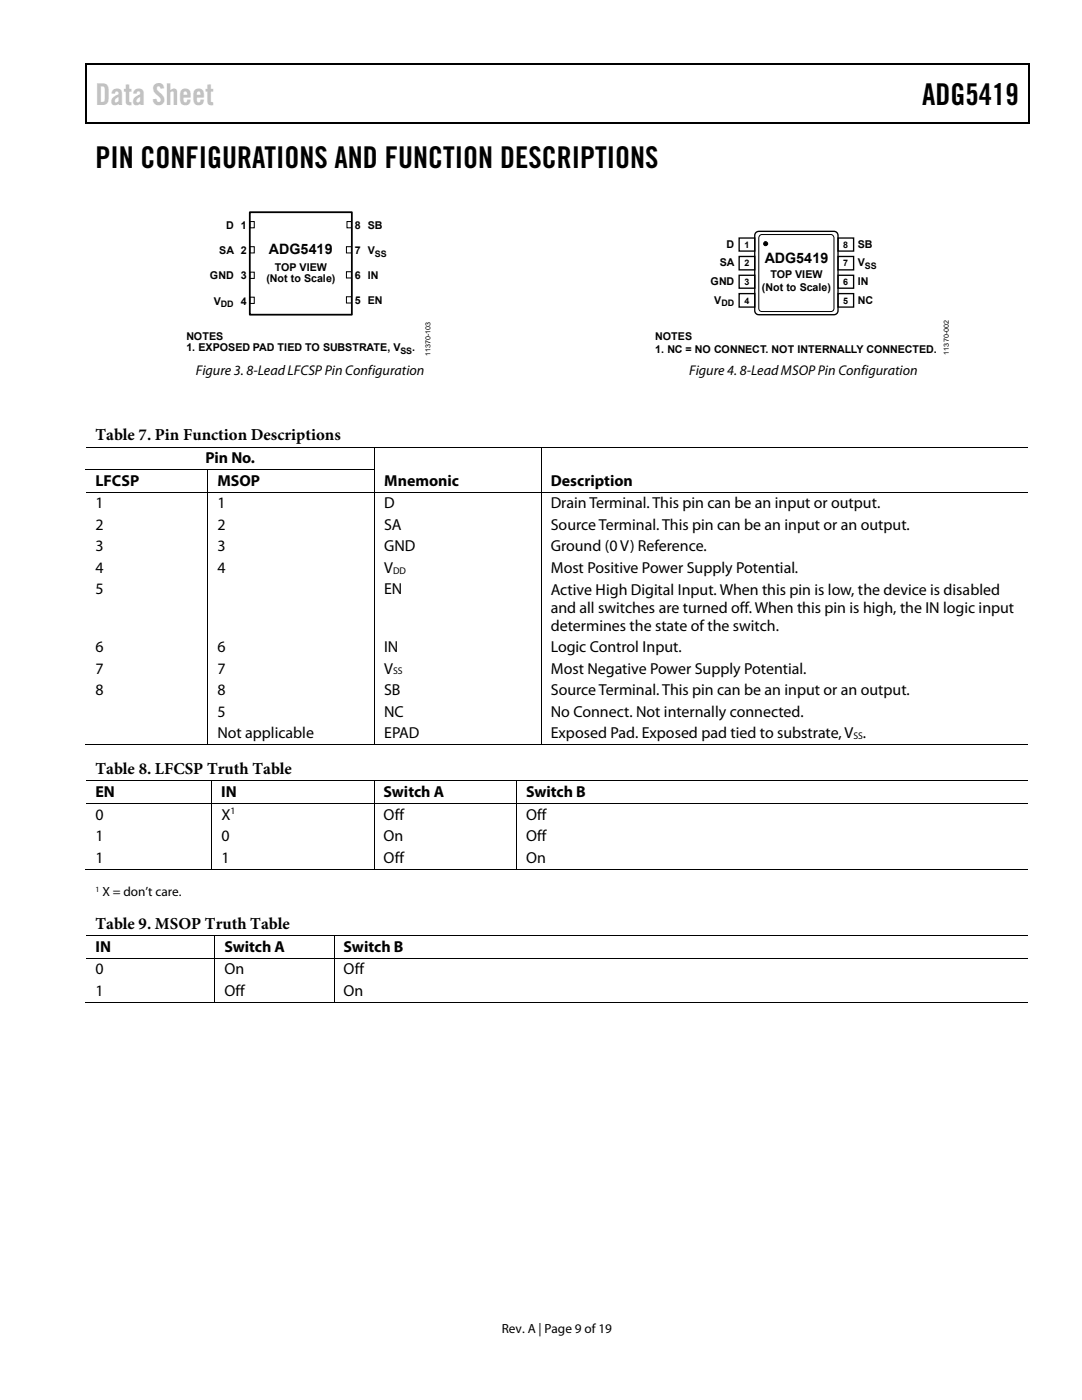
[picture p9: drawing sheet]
<svg xmlns="http://www.w3.org/2000/svg" width="216mm" height="279mm" viewBox="0 0 216 279" stroke-linecap="round" stroke-linejoin="round" font-family="sans-serif">
<defs><g id="words">
<text font-size="6" fill="#c0c0c0" x="19" y="21">Data Sheet</text>
<g font-size="6">
<text x="184" y="21">ADG5419</text>
<text x="19" y="33.6">PIN CONFIGURATIONS AND FUNCTION DESCRIPTIONS</text>
</g>
<g font-size="3.3">
<text x="19" y="87.9">Table 7. Pin Function Descriptions</text>
<text x="19" y="154.6">Table 8. LFCSP Truth Table</text>
<text x="19" y="185.4">Table 9. MSOP Truth Table</text>
</g>
<g font-size="3.2">
<text x="41" y="92.5">Pin No.</text>
<text x="19" y="97">LFCSP</text>
<text x="19" y="101.5">1</text>
<text x="43.4" y="101.5">1</text>
<text x="43.4" y="97">MSOP</text>
<text x="76.6" y="101.5">D</text>
<text x="76.6" y="97">Mnemonic</text>
<text x="109.9" y="101.5">Drain Terminal. This pin can be an input or output.</text>
<text x="109.9" y="97">Description</text>
<text x="19" y="105.7">2</text>
<text x="43.4" y="105.7">2</text>
<text x="76.6" y="105.7">SA</text>
<text x="109.9" y="105.7">Source Terminal. This pin can be an input or an output.</text>
<text x="19" y="110">3</text>
<text x="43.4" y="110">3</text>
<text x="76.6" y="110">GND</text>
<text x="109.9" y="110">Ground (0 V) Reference.</text>
<text x="19" y="114.3">4</text>
<text x="19" y="118.6">5</text>
<text x="43.4" y="114.3">4</text>
<text x="76.6" y="118.6">EN</text>
<text x="76.6" y="114.3">V</text>
<text x="109.9" y="118.7">Active High Digital Input. When this pin is low, the device is disabled</text>
<text x="109.9" y="114.3">Most Positive Power Supply Potential.</text>
<text x="109.9" y="122.3">and all switches are turned off. When this pin is high, the IN logic input</text>
<text x="109.9" y="125.8">determines the state of the switch.</text>
<text x="19" y="130.1">6</text>
<text x="43.4" y="130.1">6</text>
<text x="76.6" y="130.1">IN</text>
<text x="109.9" y="130.1">Logic Control Input.</text>
<text x="19" y="134.4">7</text>
<text x="43.4" y="134.4">7</text>
<text x="76.6" y="134.4">V</text>
<text x="109.9" y="134.4">Most Negative Power Supply Potential.</text>
<text x="19" y="138.7">8</text>
<text x="43.4" y="138.7">8</text>
<text x="43.4" y="143">5</text>
<text x="76.6" y="138.7">SB</text>
<text x="76.6" y="143">NC</text>
<text x="109.9" y="138.7">Source Terminal. This pin can be an input or an output.</text>
<text x="109.9" y="143">No Connect. Not internally connected.</text>
<text x="43.4" y="147.3">Not applicable</text>
<text x="76.7" y="147.3">EPAD</text>
<text x="109.9" y="147.3">Exposed Pad. Exposed pad tied to substrate, V .</text>
<text x="19" y="159.1">EN</text>
<text x="44.2" y="159.1">IN</text>
<text x="76.5" y="159.1">Switch A</text>
<text x="105" y="159.1">Switch B</text>
<text x="19" y="163.6">0</text>
<text x="19" y="167.9">1</text>
<text x="44.2" y="163.6">X</text>
<text x="44.2" y="167.9">0</text>
<text x="76.5" y="163.6">Off</text>
<text x="76.5" y="167.9">On</text>
<text x="105" y="163.6">Off</text>
<text x="105" y="167.9">Off</text>
<text x="19" y="172.2">1</text>
<text x="44.2" y="172.2">1</text>
<text x="76.5" y="172.2">Off</text>
<text x="105" y="172.2">On</text>
<text x="19" y="190">IN</text>
<text x="44.8" y="190">Switch A</text>
<text x="68.6" y="190">Switch B</text>
<text x="19" y="194.4">0</text>
<text x="44.8" y="194.4">On</text>
<text x="68.6" y="194.4">Off</text>
<text x="19" y="198.7">1</text>
<text x="44.8" y="198.7">Off</text>
<text x="68.6" y="198.7">On</text>
</g>
<g font-size="2.9">
<text x="53.7" y="50.6">ADG5419</text>
<text x="152.6" y="52.5">ADG5419</text>
</g>
<g font-size="2.8">
<text x="39.1" y="74.9">Figure 3. 8-Lead LFCSP Pin Configuration</text>
<text x="137.5" y="74.9">Figure 4. 8-Lead MSOP Pin Configuration</text>
</g>
<g font-size="2.6">
<text x="20.4" y="178.9">X = don’t care.</text>
<text x="100.1" y="266">Rev. A | Page 9 of 19</text>
</g>
<g font-size="2.1">
<text x="45.1" y="45.7">D 1</text>
<text x="70.8" y="45.7">8 SB</text>
<text x="43.8" y="50.7">SA 2</text>
<text x="70.8" y="50.7">7 V</text>
<text x="143.6" y="53.2">SA</text>
<text x="145" y="49.5">D</text>
<text x="171.2" y="49.5">SB</text>
<text x="171.2" y="53.2">V</text>
<text x="41.9" y="55.8">GND 3</text>
<text x="53.2" y="56.3">(Not to Scale)</text>
<text x="54.8" y="54.1">TOP VIEW</text>
<text x="70.8" y="55.7">6 IN</text>
<text x="141.8" y="56.9">GND</text>
<text x="152" y="58">(Not to Scale)</text>
<text x="153.7" y="55.5">TOP VIEW</text>
<text x="171.2" y="56.9">IN</text>
<text x="42.7" y="60.8">V</text>
<text x="48" y="60.8">4</text>
<text x="70.8" y="60.7">5 EN</text>
<text x="142.5" y="60.6">V</text>
<text x="171.2" y="60.6">NC</text>
<text x="37.2" y="67.9">NOTES</text>
<text x="37.2" y="70">1. EXPOSED PAD TIED TO SUBSTRATE, V</text>
<text x="82.3" y="70">.</text>
<text x="130.7" y="67.8">NOTES</text>
<text x="130.7" y="70.4">1. NC = NO CONNECT. NOT INTERNALLY CONNECTED.</text>
</g>
<g font-size="1.9">
<text x="78.4" y="114.5">DD</text>
<text x="78.4" y="134.6">SS</text>
<text x="170.3" y="147.5">SS</text>
<text x="46" y="162.5">1</text>
</g>
<g font-size="1.8">
<text x="74.8" y="51.2">SS</text>
<text x="148.5" y="49.5">1</text>
<text x="148.5" y="53.2">2</text>
<text x="168.3" y="53.2">7</text>
<text x="168.3" y="49.5">8</text>
<text x="172.6" y="53.7">SS</text>
<text x="148.5" y="56.9">3</text>
<text x="168.3" y="56.9">6</text>
<text x="44.1" y="61.4">DD</text>
<text x="144" y="61.1">DD</text>
<text x="148.5" y="60.6">4</text>
<text x="168.3" y="60.6">5</text>
<text x="79.9" y="70.6">SS</text>
</g>
<text font-size="1.6" x="19" y="178">1</text>
<g font-size="1.4">
<text x="85.9" y="71.1" transform="rotate(-90 85.9 71.1)">11370-103</text>
<text x="189.3" y="70.8" transform="rotate(-90 189.3 70.8)">11370-002</text>
</g>
</g></defs>
<path d="M17 12.7h.3v1h-.3zM205.2 12.7h.3v1h-.3zM205.2 12.7h.3v.3h-.3zM82.4 24.4h.3v.3h-.3zM205.2 24.4h.3v.3h-.3zM107.9 93.6h.2v.2h-.2z" fill="#000"/>
<path d="M17 12.8h188.2M17.1 13.7v11M205.3 13.7v11M205.2 24.5h-188.2" fill="none" stroke="#000" stroke-width=".25"/>
<g fill="none" stroke="#000" stroke-width=".2">
<path d="M49.8 54.3h.9v1.3h-.9zM49.8 59.3h.9v1.3h-.9zM49.8 44.2h.9v1.3h-.9zM49.8 49.2h.9v1.3h-.9zM69.1 54.2h1v1.3h-1zM69.1 59.2h1v1.3h-1zM69.1 49.2h1v1.3h-1zM69.2 44.2h.9v1.3h-.9zM17.1 89.2h188M17.1 93.7h57.7M17.1 98.3h188M41.5 93.8v4.4"/>
<path d="M41.5 98.3v50.4M74.7 89.3v4.3M74.7 93.8v4.4M74.7 98.3v50.4M108 89.3v4.3M108 93.8v4.4M108 98.3v50.4M16.9 148.6h24.5M17.1 155.9h188M41.6 148.6h33.1M42.3 155.9v4.4M74.6 155.9v4.4"/>
<path d="M74.8 148.6h33.1M103.1 155.9v4.4M108.1 148.6h97M16.9 173.5h25.3M17.1 160.4h188M42.3 160.5v13M42.4 173.5h32.1M74.6 160.5v13M74.7 173.5h28.3M103.1 160.5v13M103.2 173.5h101.9M17.1 191.2h188"/>
<path d="M42.9 186.8v4.4M42.9 191.3v8.8M66.7 186.8v4.4M66.7 191.3v8.8M205.1 186.7h-188M16.9 200h25.9M42.9 200h23.7M66.7 200h138.4"/>
</g>
<path d="M49.8 42.4h20.4v20.4h-20.4z" fill="none" stroke="#000" stroke-width=".36"/>
<g fill="#fff" stroke="#000" stroke-width=".27">
<path d="M147.5 47.5h3.1v2.6h-3.1z"/>
<path d="M147.5 51.2h3.1v2.7h-3.1z"/>
<path d="M147.5 54.9h3.1v2.6h-3.1z"/>
<path d="M147.5 58.6h3.1v2.7h-3.1z"/>
<path d="M167.2 47.5h3.1v2.6h-3.1z"/>
<path d="M167.2 51.2h3.1v2.7h-3.1z"/>
<path d="M167.2 54.9h3.1v2.6h-3.1z"/>
<path d="M167.2 58.6h3.1v2.7h-3.1z"/>
</g>
<path d="M150.8 46.4l.6-.2h13.9a1.73 1.73 0 0 1 1.9 .5v14.2a1.73 1.73 0 0 1-.5 1.8l-14.2 .1a1.73 1.73 0 0 1-1.8-.5l-.1-15.3z" fill="none" stroke="#000" stroke-width=".27"/>
<path d="M151.6 47l.4-.2h12.8a1.33 1.33 0 0 1 1.6 .5v13.2a1.57 1.57 0 0 1-.4 1.6l-13 .1a1.45 1.45 0 0 1-1.5-.4l-.1-14.3z" fill="none" stroke="#000" stroke-width=".2"/>
<circle cx="152.8" cy="48.6" r=".41" fill="#000" stroke="#000" stroke-width=".2"/>
<use href="#words"/>
</svg>
